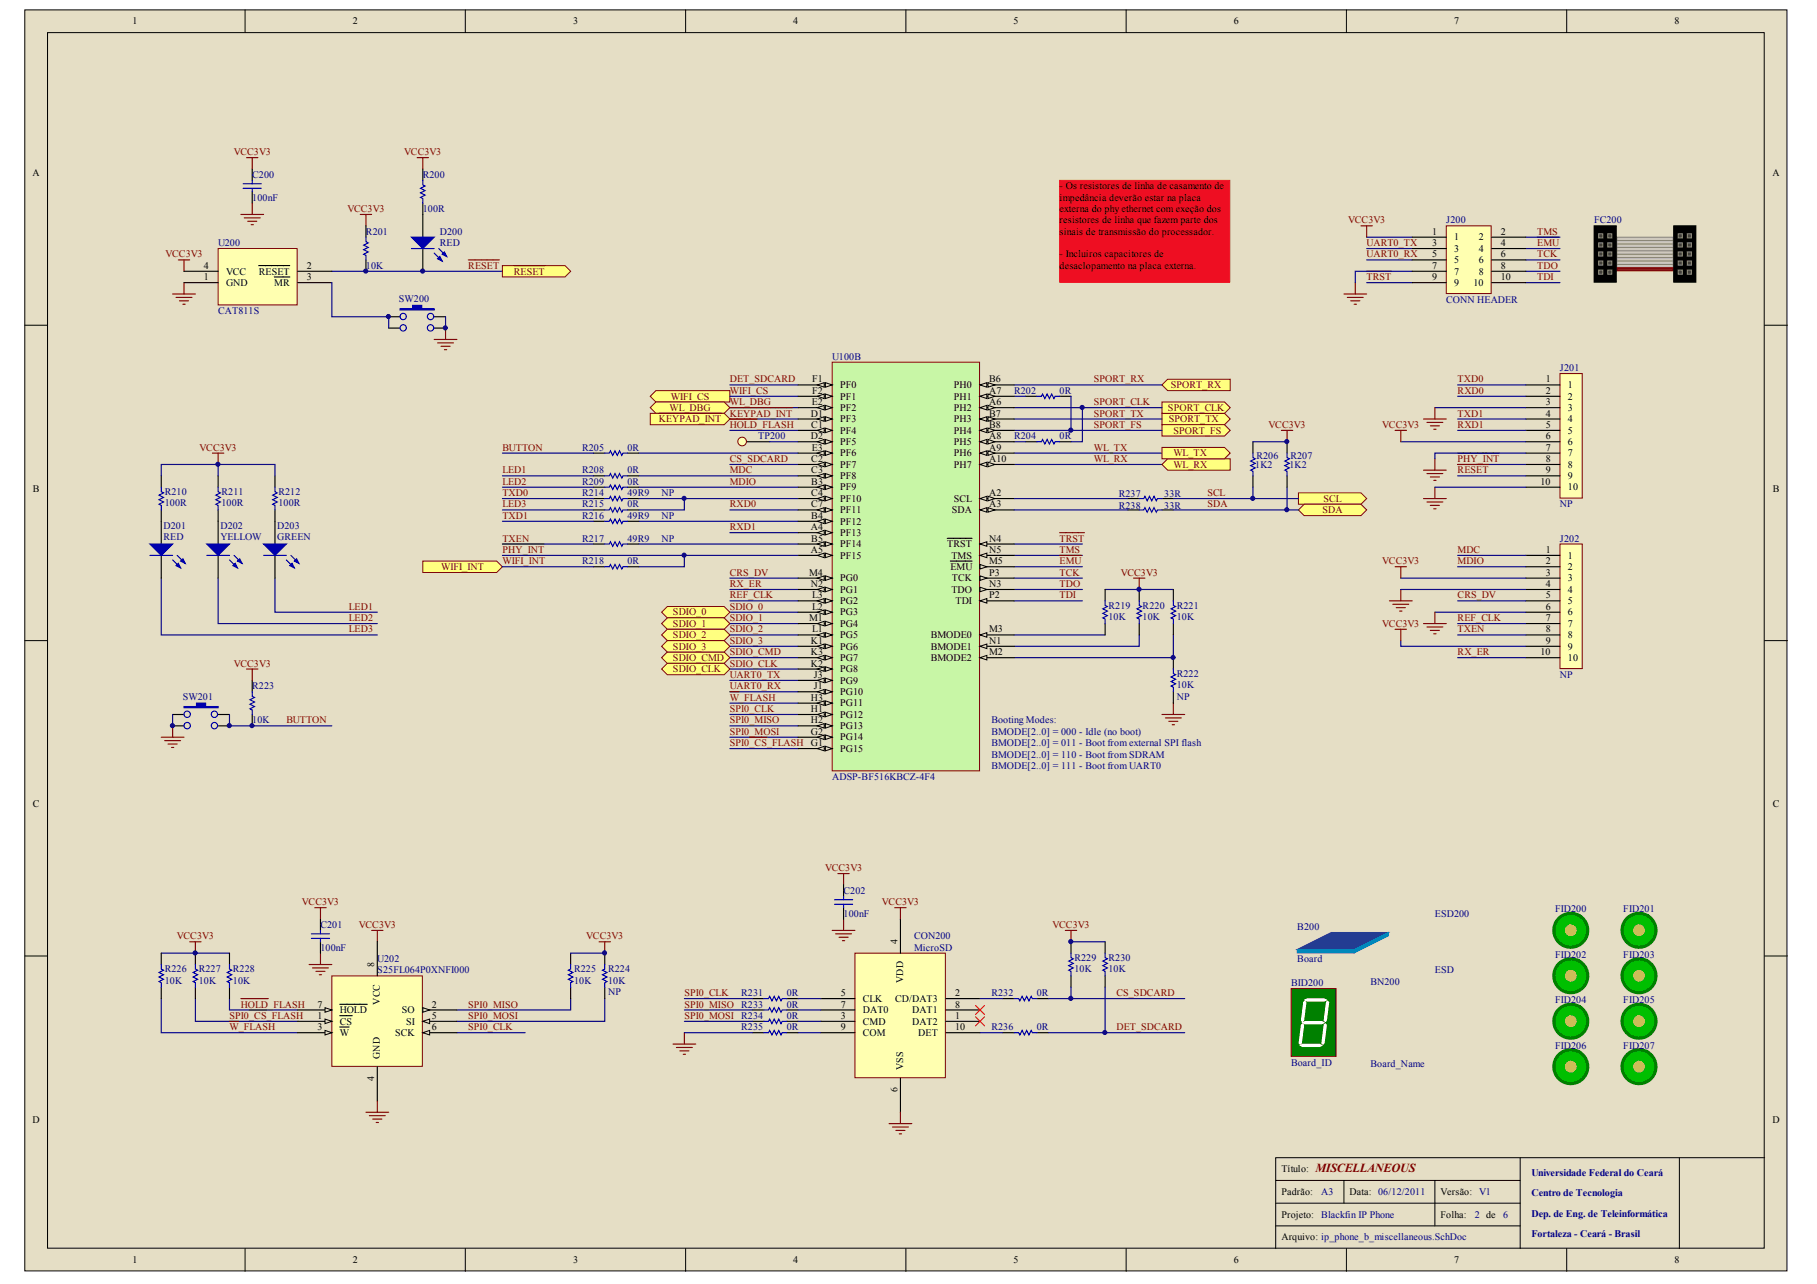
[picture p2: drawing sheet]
<svg xmlns="http://www.w3.org/2000/svg" width="297mm" height="210mm" viewBox="0 0 297 210" stroke-linecap="round" stroke-linejoin="round" font-family="sans-serif">
<defs><g id="words">
<text font-size="2" fill="#800000" x="215.1" y="191.6">MISCELLANEOUS</text>
<g font-size="1.7" fill="#000080">
<text x="250.4" y="192.2">Universidade Federal do Ceará</text>
<text x="250.4" y="195.6">Centro de Tecnologia</text>
<text x="250.4" y="198.9">Dep. de Eng. de Teleinformática</text>
<text x="250.4" y="202.3">Fortaleza - Ceará - Brasil</text>
</g>
<g font-size="1.6">
<text x="21.7" y="4">1</text>
<text x="57.7" y="4">2</text>
<text x="93.7" y="4">3</text>
<text x="129.7" y="4">4</text>
<text x="165.7" y="4">5</text>
<text x="201.7" y="4">6</text>
<text x="237.7" y="4">7</text>
<text x="273.7" y="4">8</text>
<text x="5.3" y="28.8">A</text>
<text x="289.7" y="28.8">A</text>
<text x="173.2" y="30.9">- Os resistores de linha de casamento de</text>
<text x="173.2" y="32.8">i</text>
<text x="173.2" y="34.7">externa do phy ethernet com exeção dos</text>
<text x="173.7" y="32.8">mpedância deverão estar na placa</text>
<text x="173.2" y="36.5">resistores de linha que fazem parte dos</text>
<text x="173.2" y="38.4">sinais de transmissão do processador.</text>
<text x="234.1" y="38.4">1</text>
<text x="234.1" y="40.2">3</text>
<text x="237.7" y="39.3">1</text>
<text x="237.7" y="41.2">3</text>
<text x="241.7" y="39.3">2</text>
<text x="241.7" y="41.2">4</text>
<text x="245.4" y="38.4">2</text>
<text x="245.4" y="40.2">4</text>
<text x="33.3" y="45.8">1</text>
<text x="33.3" y="43.9">4</text>
<text x="37" y="46.7">GND</text>
<text x="37" y="44.9">VCC</text>
<text x="42.3" y="44.9">RESET</text>
<text x="44.8" y="46.7">MR</text>
<text x="50.2" y="43.9">2</text>
<text x="50.2" y="45.8">3</text>
<text x="173.2" y="42.1">- Incluiros capacitores de</text>
<text x="173.2" y="43.9">desaclopamento na placa externa.</text>
<text x="234.1" y="42.1">5</text>
<text x="234.1" y="43.9">7</text>
<text x="234.1" y="45.8">9</text>
<text x="237.7" y="43">5</text>
<text x="237.7" y="44.9">7</text>
<text x="237.7" y="46.7">9</text>
<text x="240.9" y="46.7">10</text>
<text x="241.7" y="43">6</text>
<text x="241.7" y="44.9">8</text>
<text x="245.4" y="42.1">6</text>
<text x="245.4" y="43.9">8</text>
<text x="245.4" y="45.8">10</text>
<text x="132.8" y="62.5">F1</text>
<text x="132.8" y="64.4">F2</text>
<text x="137.3" y="63.5">PF0</text>
<text x="137.3" y="65.3">PF1</text>
<text x="156" y="63.5">PH0</text>
<text x="156" y="65.3">PH1</text>
<text x="161.7" y="62.5">B6</text>
<text x="161.7" y="64.4">A7</text>
<text x="252.7" y="62.5">1</text>
<text x="252.7" y="64.4">2</text>
<text x="256.3" y="63.5">1</text>
<text x="256.3" y="65.3">2</text>
<text x="132.5" y="68.1">D1</text>
<text x="132.5" y="71.8">D2</text>
<text x="132.6" y="70">C1</text>
<text x="132.7" y="66.2">E2</text>
<text x="137.3" y="67.2">PF2</text>
<text x="137.3" y="69">PF3</text>
<text x="137.3" y="70.9">PF4</text>
<text x="156" y="67.2">PH2</text>
<text x="156" y="69">PH3</text>
<text x="156" y="70.9">PH4</text>
<text x="161.7" y="66.2">A6</text>
<text x="161.7" y="68.1">B7</text>
<text x="161.7" y="70">B8</text>
<text x="161.7" y="71.8">A8</text>
<text x="252.7" y="66.2">3</text>
<text x="252.7" y="68.1">4</text>
<text x="252.7" y="70">5</text>
<text x="252.7" y="71.8">6</text>
<text x="256.3" y="67.2">3</text>
<text x="256.3" y="69">4</text>
<text x="256.3" y="70.9">5</text>
<text x="132.6" y="75.5">C2</text>
<text x="132.6" y="77.4">C3</text>
<text x="132.7" y="73.7">E3</text>
<text x="137.3" y="72.7">PF5</text>
<text x="137.3" y="74.6">PF6</text>
<text x="137.3" y="76.5">PF7</text>
<text x="156" y="72.7">PH5</text>
<text x="156" y="74.6">PH6</text>
<text x="156" y="76.5">PH7</text>
<text x="161.7" y="73.7">A9</text>
<text x="161.7" y="75.5">A10</text>
<text x="252.7" y="73.7">7</text>
<text x="252.7" y="75.5">8</text>
<text x="252.7" y="77.4">9</text>
<text x="256.3" y="72.7">6</text>
<text x="256.3" y="74.6">7</text>
<text x="256.3" y="76.5">8</text>
<text x="5.4" y="80.4">B</text>
<text x="132.6" y="79.2">B3</text>
<text x="132.6" y="81.1">C4</text>
<text x="132.6" y="83">C7</text>
<text x="137.3" y="78.3">PF8</text>
<text x="137.3" y="80.2">PF9</text>
<text x="137.3" y="82">PF10</text>
<text x="137.3" y="83.9">PF11</text>
<text x="155.6" y="83.9">SDA</text>
<text x="156" y="82">SCL</text>
<text x="161.7" y="81.1">A2</text>
<text x="161.7" y="83">A3</text>
<text x="251.8" y="79.2">10</text>
<text x="256.3" y="78.3">9</text>
<text x="256.3" y="80.2">10</text>
<text x="289.8" y="80.4">B</text>
<text x="132.5" y="86.7">A4</text>
<text x="132.6" y="84.8">B4</text>
<text x="132.6" y="88.5">B5</text>
<text x="137.3" y="85.7">PF12</text>
<text x="137.3" y="87.6">PF13</text>
<text x="137.3" y="89.5">PF14</text>
<text x="154.9" y="89.5">TRST</text>
<text x="161.7" y="88.5">N4</text>
<text x="132.3" y="94.1">M4</text>
<text x="132.5" y="90.4">A5</text>
<text x="132.5" y="96">N2</text>
<text x="137.3" y="91.3">PF15</text>
<text x="137.3" y="95">PG0</text>
<text x="155.4" y="93.2">EMU</text>
<text x="155.5" y="91.3">TMS</text>
<text x="155.6" y="95">TCK</text>
<text x="161.7" y="92.2">M5</text>
<text x="161.7" y="94.1">P3</text>
<text x="161.7" y="96">N3</text>
<text x="161.7" y="90.4">N5</text>
<text x="252.7" y="90.4">1</text>
<text x="252.7" y="92.2">2</text>
<text x="252.7" y="94.1">3</text>
<text x="252.7" y="96">4</text>
<text x="256.3" y="91.3">1</text>
<text x="256.3" y="93.2">2</text>
<text x="256.3" y="95">3</text>
<text x="132.3" y="101.5">M1</text>
<text x="132.8" y="97.8">L3</text>
<text x="132.8" y="99.7">L2</text>
<text x="137.3" y="96.9">PG1</text>
<text x="137.3" y="98.8">PG2</text>
<text x="137.3" y="100.6">PG3</text>
<text x="155.5" y="96.9">TDO</text>
<text x="156.2" y="98.8">TDI</text>
<text x="161.7" y="97.8">P2</text>
<text x="252.7" y="97.8">5</text>
<text x="252.7" y="99.7">6</text>
<text x="252.7" y="101.5">7</text>
<text x="256.3" y="96.9">4</text>
<text x="256.3" y="98.8">5</text>
<text x="256.3" y="100.6">6</text>
<text x="132.5" y="105.3">K1</text>
<text x="132.5" y="107.1">K3</text>
<text x="132.8" y="103.4">L1</text>
<text x="137.3" y="102.5">PG4</text>
<text x="137.3" y="104.3">PG5</text>
<text x="137.3" y="106.2">PG6</text>
<text x="152.2" y="104.3">BMODE0</text>
<text x="152.2" y="106.2">BMODE1</text>
<text x="161.7" y="103.4">M3</text>
<text x="161.7" y="105.3">N1</text>
<text x="161.7" y="107.1">M2</text>
<text x="251.8" y="107.1">10</text>
<text x="252.7" y="103.4">8</text>
<text x="252.7" y="105.3">9</text>
<text x="256.3" y="102.5">7</text>
<text x="256.3" y="104.3">8</text>
<text x="256.3" y="106.2">9</text>
<text x="132.5" y="109">K2</text>
<text x="133" y="110.8">J3</text>
<text x="133" y="112.7">J1</text>
<text x="137.3" y="108">PG7</text>
<text x="137.3" y="109.9">PG8</text>
<text x="137.3" y="111.8">PG9</text>
<text x="137.3" y="113.6">PG10</text>
<text x="152.2" y="108">BMODE2</text>
<text x="256.3" y="108">10</text>
<text x="132.5" y="114.5">H3</text>
<text x="132.5" y="116.4">H1</text>
<text x="132.5" y="118.3">H2</text>
<text x="137.3" y="115.5">PG11</text>
<text x="137.3" y="117.3">PG12</text>
<text x="137.3" y="119.2">PG13</text>
<text x="132.5" y="120.1">G2</text>
<text x="132.5" y="122">G1</text>
<text x="137.3" y="121">PG14</text>
<text x="137.3" y="122.9">PG15</text>
<text x="5.4" y="132">C</text>
<text x="289.8" y="132">C</text>
<text x="146.7" y="154.3" transform="rotate(-90 146.7 154.3)">4</text>
<text x="61.2" y="158" transform="rotate(-90 61.2 158)">8</text>
<text x="147.6" y="160.7" transform="rotate(-90 147.6 160.7)">VDD</text>
<text x="51.9" y="164.7">7</text>
<text x="51.9" y="166.6">1</text>
<text x="55.5" y="165.6">HOLD</text>
<text x="55.5" y="167.5">CS</text>
<text x="62.1" y="164.2" transform="rotate(-90 62.1 164.2)">VCC</text>
<text x="65.7" y="165.6">SO</text>
<text x="66.4" y="167.5">SI</text>
<text x="70.6" y="164.7">2</text>
<text x="70.6" y="166.6">5</text>
<text x="137.4" y="166.6">3</text>
<text x="137.4" y="162.8">5</text>
<text x="137.4" y="164.7">7</text>
<text x="141.1" y="167.5">CMD</text>
<text x="141.1" y="163.8">CLK</text>
<text x="141.1" y="165.6">DAT0</text>
<text x="146.3" y="163.8">CD/DAT3</text>
<text x="149.1" y="167.5">DAT2</text>
<text x="149.1" y="165.6">DAT1</text>
<text x="156.1" y="166.6">1</text>
<text x="156.1" y="162.8">2</text>
<text x="156.1" y="164.7">8</text>
<text x="51.9" y="168.4">3</text>
<text x="55.5" y="169.3">W</text>
<text x="62.1" y="173.1" transform="rotate(-90 62.1 173.1)">GND</text>
<text x="64.6" y="169.3">SCK</text>
<text x="70.6" y="168.4">6</text>
<text x="137.4" y="168.4">9</text>
<text x="141.1" y="169.3">COM</text>
<text x="150.1" y="169.3">DET</text>
<text x="156.1" y="168.4">10</text>
<text x="61.2" y="176.7" transform="rotate(-90 61.2 176.7)">4</text>
<text x="146.7" y="178.6" transform="rotate(-90 146.7 178.6)">6</text>
<text x="147.6" y="175" transform="rotate(-90 147.6 175)">VSS</text>
<text x="5.3" y="183.5">D</text>
<text x="289.7" y="183.5">D</text>
<text x="209.5" y="191.6">Título:</text>
<text x="209.5" y="195.4">Padrão:</text>
<text x="220.6" y="195.4">Data: 06/12/2011</text>
<text x="235.5" y="195.4">Versão:</text>
<text x="209.5" y="202.8">Arquivo: ip_phone_b_miscellaneous.SchDoc</text>
<text x="209.5" y="199.1">Projeto:</text>
<text x="235.5" y="199.1">Folha:</text>
<text x="21.7" y="206.5">1</text>
<text x="57.7" y="206.5">2</text>
<text x="93.7" y="206.5">3</text>
<text x="129.7" y="206.5">4</text>
<text x="165.7" y="206.5">5</text>
<text x="201.7" y="206.5">6</text>
<text x="237.7" y="206.5">7</text>
<text x="273.7" y="206.5">8</text>
</g>
<g font-size="1.6" fill="#800000">
<text x="38.2" y="25.4">VCC3V3</text>
<text x="66.1" y="25.4">VCC3V3</text>
<text x="56.8" y="34.7">VCC3V3</text>
<text x="220.4" y="36.5">VCC3V3</text>
<text x="223.4" y="40.2">UART0_TX</text>
<text x="251.3" y="40.2">EMU</text>
<text x="251.3" y="38.4">TMS</text>
<text x="27.1" y="42.1">VCC3V3</text>
<text x="76.6" y="43.9">RESET</text>
<text x="84" y="44.9">RESET</text>
<text x="223.4" y="42.1">UART0_RX</text>
<text x="223.4" y="45.8">TRST</text>
<text x="251.3" y="45.8">TDI</text>
<text x="251.3" y="43.9">TDO</text>
<text x="251.3" y="42.1">TCK</text>
<text x="109.6" y="65.3">WIFI_CS</text>
<text x="119.3" y="64.4">WIFI_CS</text>
<text x="119.3" y="62.5">DET_SDCARD</text>
<text x="178.8" y="62.5">SPORT_RX</text>
<text x="191.4" y="63.5">SPORT_RX</text>
<text x="238.3" y="62.5">TXD0</text>
<text x="238.3" y="64.4">RXD0</text>
<text x="107.7" y="69">KEYPAD_INT</text>
<text x="109.4" y="67.2">WL_DBG</text>
<text x="119.3" y="66.2">WL_DBG</text>
<text x="119.3" y="68.1">KEYPAD_INT</text>
<text x="119.3" y="70">HOLD_FLASH</text>
<text x="178.8" y="66.2">SPORT_CLK</text>
<text x="178.8" y="68.1">SPORT_TX</text>
<text x="178.8" y="70">SPORT_FS</text>
<text x="190.9" y="67.2">SPORT_CLK</text>
<text x="191.1" y="69">SPORT_TX</text>
<text x="191.8" y="70.9">SPORT_FS</text>
<text x="207.4" y="70">VCC3V3</text>
<text x="226" y="70">VCC3V3</text>
<text x="238.3" y="68.1">TXD1</text>
<text x="238.3" y="70">RXD1</text>
<text x="32.6" y="73.7">VCC3V3</text>
<text x="82.1" y="73.7">BUTTON</text>
<text x="82.1" y="77.4">LED1</text>
<text x="119.3" y="77.4">MDC</text>
<text x="119.3" y="75.5">CS_SDCARD</text>
<text x="178.8" y="75.5">WL_RX</text>
<text x="178.8" y="73.7">WL_TX</text>
<text x="191.8" y="76.5">WL_RX</text>
<text x="191.8" y="74.6">WL_TX</text>
<text x="238.3" y="75.5">PHY_INT</text>
<text x="238.3" y="77.4">RESET</text>
<text x="82.1" y="81.1">TXD0</text>
<text x="82.1" y="79.2">LED2</text>
<text x="82.1" y="83">LED3</text>
<text x="119.3" y="83">RXD0</text>
<text x="119.3" y="79.2">MDIO</text>
<text x="197.4" y="81.1">SCL</text>
<text x="197.4" y="83">SDA</text>
<text x="216.2" y="83.9">SDA</text>
<text x="216.4" y="82">SCL</text>
<text x="82.1" y="84.8">TXD1</text>
<text x="82.1" y="88.5">TXEN</text>
<text x="119.3" y="86.7">RXD1</text>
<text x="173.2" y="88.5">TRST</text>
<text x="72.1" y="93.2">WIFI_INT</text>
<text x="82.1" y="90.4">PHY_INT</text>
<text x="82.1" y="92.2">WIFI_INT</text>
<text x="119.3" y="96">RX_ER</text>
<text x="119.3" y="94.1">CRS_DV</text>
<text x="173.2" y="96">TDO</text>
<text x="173.2" y="94.1">TCK</text>
<text x="173.2" y="92.2">EMU</text>
<text x="173.2" y="90.4">TMS</text>
<text x="183.2" y="94.1">VCC3V3</text>
<text x="226" y="92.2">VCC3V3</text>
<text x="238.3" y="90.4">MDC</text>
<text x="238.3" y="92.2">MDIO</text>
<text x="57" y="101.5">LED2</text>
<text x="57" y="99.7">LED1</text>
<text x="110" y="100.6">SDIO_0</text>
<text x="119.3" y="97.8">REF_CLK</text>
<text x="119.3" y="99.7">SDIO_0</text>
<text x="119.3" y="101.5">SDIO_1</text>
<text x="173.2" y="97.8">TDI</text>
<text x="238.3" y="101.5">REF_CLK</text>
<text x="238.3" y="97.8">CRS_DV</text>
<text x="57" y="103.4">LED3</text>
<text x="110" y="102.5">SDIO_1</text>
<text x="110" y="104.3">SDIO_2</text>
<text x="110" y="106.2">SDIO_3</text>
<text x="119.3" y="103.4">SDIO_2</text>
<text x="119.3" y="105.3">SDIO_3</text>
<text x="119.3" y="107.1">SDIO_CMD</text>
<text x="226" y="102.5">VCC3V3</text>
<text x="238.3" y="103.4">TXEN</text>
<text x="238.3" y="107.1">RX_ER</text>
<text x="38.2" y="109">VCC3V3</text>
<text x="110" y="108">SDIO_CMD</text>
<text x="110" y="109.9">SDIO_CLK</text>
<text x="119.3" y="110.8">UART0_TX</text>
<text x="119.3" y="112.7">UART0_RX</text>
<text x="119.3" y="109">SDIO_CLK</text>
<text x="46.8" y="118.3">BUTTON</text>
<text x="119.3" y="118.3">SPI0_MISO</text>
<text x="119.3" y="116.4">SPI0_CLK</text>
<text x="119.3" y="114.5">W_FLASH</text>
<text x="119.3" y="122">SPI0_CS_FLASH</text>
<text x="119.3" y="120.1">SPI0_MOSI</text>
<text x="134.9" y="142.4">VCC3V3</text>
<text x="49.4" y="148">VCC3V3</text>
<text x="144.2" y="148">VCC3V3</text>
<text x="28.9" y="153.6">VCC3V3</text>
<text x="58.7" y="151.7">VCC3V3</text>
<text x="95.8" y="153.6">VCC3V3</text>
<text x="172.1" y="151.7">VCC3V3</text>
<text x="37.5" y="166.6">SPI0_CS_FLASH</text>
<text x="39.4" y="164.7">HOLD_FLASH</text>
<text x="76.6" y="166.6">SPI0_MOSI</text>
<text x="76.6" y="164.7">SPI0_MISO</text>
<text x="111.9" y="162.8">SPI0_CLK</text>
<text x="111.9" y="164.7">SPI0_MISO</text>
<text x="111.9" y="166.6">SPI0_MOSI</text>
<text x="182.5" y="162.8">CS_SDCARD</text>
<text x="37.5" y="168.4">W_FLASH</text>
<text x="76.6" y="168.4">SPI0_CLK</text>
<text x="182.5" y="168.4">DET_SDCARD</text>
</g>
<g font-size="1.6" fill="#000080">
<text x="41.2" y="29.1">C200</text>
<text x="69.1" y="29.1">R200</text>
<text x="41.2" y="32.8">100nF</text>
<text x="69.1" y="34.7">100R</text>
<text x="35.7" y="40.2">U200</text>
<text x="59.8" y="38.4">R201</text>
<text x="71.9" y="38.4">D200</text>
<text x="71.9" y="40.2">RED</text>
<text x="236.4" y="36.5">J200</text>
<text x="260.6" y="36.5">FC200</text>
<text x="59.8" y="43.9">10K</text>
<text x="35.7" y="51.4">CAT811S</text>
<text x="65.2" y="49.3">SW200</text>
<text x="236.4" y="49.5">CONN HEADER</text>
<text x="136" y="58.8">U100B</text>
<text x="165.8" y="64.4">R202</text>
<text x="173.2" y="64.4">0R</text>
<text x="255" y="60.7">J201</text>
<text x="124" y="71.8">TP200</text>
<text x="165.8" y="71.8">R204</text>
<text x="173.2" y="71.8">0R</text>
<text x="95.1" y="77.4">R208</text>
<text x="95.1" y="73.7">R205</text>
<text x="102.6" y="77.4">0R</text>
<text x="102.6" y="73.7">0R</text>
<text x="205.2" y="76.5">1K2</text>
<text x="205.4" y="75">R206</text>
<text x="210.8" y="76.5">1K2</text>
<text x="211" y="75">R207</text>
<text x="26.9" y="80.9">R210</text>
<text x="26.9" y="82.8">100R</text>
<text x="36.2" y="80.9">R211</text>
<text x="36.2" y="82.8">100R</text>
<text x="45.5" y="80.9">R212</text>
<text x="45.5" y="82.8">100R</text>
<text x="95.1" y="81.1">R214</text>
<text x="95.1" y="79.2">R209</text>
<text x="95.1" y="83">R215</text>
<text x="102.6" y="81.1">49R9</text>
<text x="102.6" y="79.2">0R</text>
<text x="102.6" y="83">0R</text>
<text x="108.2" y="81.1">NP</text>
<text x="182.9" y="81.3">R237</text>
<text x="182.9" y="83.1">R238</text>
<text x="190.3" y="81.3">33R</text>
<text x="190.3" y="83.1">33R</text>
<text x="255" y="83">NP</text>
<text x="26.7" y="86.5">D201</text>
<text x="26.7" y="88.3">RED</text>
<text x="36" y="86.5">D202</text>
<text x="36" y="88.3">YELLOW</text>
<text x="45.3" y="86.5">D203</text>
<text x="45.3" y="88.3">GREEN</text>
<text x="95.1" y="88.5">R217</text>
<text x="95.1" y="84.8">R216</text>
<text x="102.6" y="88.5">49R9</text>
<text x="102.6" y="84.8">49R9</text>
<text x="108.2" y="88.5">NP</text>
<text x="108.2" y="84.8">NP</text>
<text x="255" y="88.5">J202</text>
<text x="95.1" y="92.2">R218</text>
<text x="102.6" y="92.2">0R</text>
<text x="181.2" y="99.5">R219</text>
<text x="181.2" y="101.4">10K</text>
<text x="186.8" y="99.5">R220</text>
<text x="186.8" y="101.4">10K</text>
<text x="192.4" y="99.5">R221</text>
<text x="192.4" y="101.4">10K</text>
<text x="41.2" y="112.7">R223</text>
<text x="192.4" y="110.6">R222</text>
<text x="192.4" y="112.5">10K</text>
<text x="255" y="110.8">NP</text>
<text x="29.9" y="114.4">SW201</text>
<text x="41.2" y="118.3">10K</text>
<text x="162.1" y="118.3">Booting Modes:</text>
<text x="192.4" y="114.4">NP</text>
<text x="162.1" y="120.1">BMODE[2..0] = 000 - Idle (no boot)</text>
<text x="162.1" y="122">BMODE[2..0] = 011 - Boot from external SPI flash</text>
<text x="162.1" y="123.8">BMODE[2..0] = 110 - Boot from SDRAM</text>
<text x="162.1" y="125.7">BMODE[2..0] = 111 - Boot from UART0</text>
<text x="136" y="127.5">ADSP-BF516KBCZ-4F4</text>
<text x="137.9" y="146.1">C202</text>
<text x="137.9" y="149.8">100nF</text>
<text x="234.6" y="149.8">ESD200</text>
<text x="254.2" y="149.1">FID200</text>
<text x="265.4" y="149.1">FID201</text>
<text x="52.4" y="151.7">C201</text>
<text x="52.4" y="155.4">100nF</text>
<text x="149.4" y="153.6">CON200</text>
<text x="149.4" y="155.4">MicroSD</text>
<text x="212.1" y="152">B200</text>
<text x="26.9" y="158.9">R226</text>
<text x="26.9" y="160.8">10K</text>
<text x="32.5" y="158.9">R227</text>
<text x="32.5" y="160.8">10K</text>
<text x="38.1" y="158.9">R228</text>
<text x="38.1" y="160.8">10K</text>
<text x="61.7" y="157.3">U202</text>
<text x="61.7" y="159.1">S25FL064P0XNFI000</text>
<text x="93.8" y="158.9">R225</text>
<text x="93.8" y="160.8">10K</text>
<text x="99.4" y="158.9">R224</text>
<text x="99.4" y="160.8">10K</text>
<text x="175.6" y="157.1">R229</text>
<text x="175.6" y="158.9">10K</text>
<text x="181.2" y="157.1">R230</text>
<text x="181.2" y="158.9">10K</text>
<text x="211.1" y="161.2">BID200</text>
<text x="212.1" y="157.2">Board</text>
<text x="224.1" y="161">BN200</text>
<text x="234.6" y="159.1">ESD</text>
<text x="254.2" y="156.5">FID202</text>
<text x="265.4" y="156.5">FID203</text>
<text x="99.4" y="162.7">NP</text>
<text x="121.2" y="162.8">R231</text>
<text x="121.2" y="164.7">R233</text>
<text x="121.2" y="166.6">R234</text>
<text x="128.6" y="162.8">0R</text>
<text x="128.6" y="164.7">0R</text>
<text x="128.6" y="166.6">0R</text>
<text x="162.1" y="162.8">R232</text>
<text x="169.5" y="162.8">0R</text>
<text x="254.2" y="164">FID204</text>
<text x="265.4" y="164">FID205</text>
<text x="121.2" y="168.4">R235</text>
<text x="128.6" y="168.4">0R</text>
<text x="162.1" y="168.4">R236</text>
<text x="169.5" y="168.4">0R</text>
<text x="254.2" y="171.4">FID206</text>
<text x="265.4" y="171.4">FID207</text>
<text x="211.1" y="174.2">Board_ID</text>
<text x="224.1" y="174.4">Board_Name</text>
<text x="216" y="195.4">A3</text>
<text x="241.8" y="195.4">V1</text>
<text x="216" y="199.1">Blackfin IP Phone</text>
<text x="241.1" y="199.1">2 de</text>
<text x="245.7" y="199.1">6</text>
</g>
</g></defs>
<g fill="#e5dec5" stroke="#000" stroke-width=".16">
<path d="M4.1 1.6h288v206.2h-288z"/>
<path d="M7.8 5.3h280.6v198.7h-280.6z"/>
</g>
<g fill="none" stroke="#000" stroke-width=".16">
<path d="M40.1 1.6v3.7M76.1 1.6v3.7M112.1 1.6v3.7M148.1 1.6v3.7M184.1 1.6v3.7M220.1 1.6v3.7M256.1 1.6v3.7M4.1 53.2h3.7M288.5 53.2h3.7M4.1 104.7h3.7M288.5 104.7h3.7M4.1 156.3h3.7"/>
<path d="M288.5 156.3h3.7M208.5 193h40M208.5 196.7h40M219.7 193v3.7M234.6 193v7.4M248.5 189.3v14.8M274.5 189.3v14.8M288.5 189.3h-80v14.8M40.1 204.1v3.7M76.1 204.1v3.7M112.1 204.1v3.7M148.1 204.1v3.7"/>
<path d="M184.1 204.1v3.7M208.5 200.4h40M220.1 204.1v3.7M256.1 204.1v3.7"/>
</g>
<g fill="none" stroke="#800000" stroke-width=".19">
<path d="M251.3 38.8h3.6M219.7 48.1h3.7M220.3 48.6h2.6M220.8 49.2h1.5M221.4 49.7h.3M221.6 46.2v1.9M223.4 44.3h4.1M173.2 90.8h3.6M173.2 87.1h4.1M185.3 94.5h1.9M186.2 94.5v1.9M190 116.8h3.7"/>
<path d="M190.5 117.4h2.6M191.1 117.9h1.5M191.6 118.5h.4M191.8 114.9v1.9M122.5 120.5h2.9M31 154h1.9M31.9 154v1.8M50.5 157.7h3.7M51.1 158.2h2.6M51.5 148.4h1.8M51.6 158.8h1.5M52.2 159.3h.4"/>
<path d="M52.4 148.4v1.8M52.4 155.8v1.9M60.8 152.1h1.8M61.7 152.1v1.9M40.7 165.1h2.9M61.7 180v1.8M59.8 181.8h3.7M60.4 182.4h2.6M60.9 182.9h1.5M61.5 183.5h.4"/>
</g>
<g fill="none" stroke="#000080" stroke-width=".19">
<path d="M223.4 38.8h7.5M249.4 38.8h5.6M223.4 40.6h7.5M223.4 42.5h7.5M223.4 46.2h7.5M249.4 40.6h5.6M249.4 42.5h5.6M249.4 46.2h5.6M249.4 44.3h5.6M165.8 96.4h11.1M165.8 98.2h11.1M165.8 94.5h11.1"/>
<path d="M165.8 92.7h11.1M165.8 90.8h11.1M165.8 88.9h11.1M180.7 96.4h11.1M119.3 118.7h11.2M119.3 116.8h11.2M119.3 111.2h11.2M119.3 113.1h11.2M165.8 103.8h14.9M186.2 103.8v1.9h-20.4M191.8 103.8v3.7h-26M119.3 122.4h11.2"/>
<path d="M119.3 120.5h11.2M26.4 155.8h11.1M26.4 163.2v5.6h22.3M31.9 163.2v3.8h16.8M37.5 163.2v1.9h11.2M74.7 168.8h11.2M93.3 163.2v1.9h-18.6M98.9 163.2v3.8h-24.2"/>
</g>
<path d="M255 61.1h3.7v20.3h-3.7z" fill="#ffffb0" stroke="#800000" stroke-width=".16"/>
<path d="M249.4 62.9h5.6M249.4 64.8h5.6M249.4 66.6h5.6M249.4 68.5h5.6M249.4 70.4h5.6M249.4 72.2h5.6M249.4 74.1h5.6M249.4 75.9h5.6M249.4 77.8h5.6M249.4 79.6h5.6" fill="none" stroke="#000" stroke-width=".19"/>
<path d="M255 88.9h3.7v20.4h-3.7z" fill="#ffffb0" stroke="#800000" stroke-width=".16"/>
<g fill="none" stroke="#000" stroke-width=".19">
<path d="M97 88.9h1.9M97 85.2h1.9M97 81.5h1.9M102.6 88.9h1.8M102.6 85.2h1.8M102.6 81.5h1.8M249.4 90.8h5.6M249.4 92.7h5.6M249.4 94.5h5.6M249.4 96.4h5.6M249.4 98.2h5.6M249.4 100.1h5.6"/>
<path d="M249.4 101.9h5.6M249.4 103.8h5.6M249.4 105.7h5.6M249.4 107.5h5.6"/>
</g>
<g fill="none" stroke="#000080" stroke-width=".19">
<path d="M54.2 44.3h27.9M230.9 44.3h-9.3v1.9M238.3 62.9h11.1M238.3 64.8h11.1M238.3 68.5h11.1M238.3 70.4h11.1M238.3 75.9h11.1M238.3 77.8h11.1M119.3 87.1h11.2M119.3 94.5h11.2M119.3 96.4h11.2M119.3 98.2h11.2"/>
<path d="M238.3 98.2h11.1M238.3 90.8h11.1M238.3 92.7h11.1M119.3 114.9h11.2M229 104.7v1h20.4M238.3 101.9h11.1M238.3 103.8h11.1M238.3 107.5h11.1"/>
</g>
<path d="M58.9 35.1h1.9M59.8 35.1v1.8M222.5 36.9h1.8M223.4 36.9v1.9M29.2 42.5h1.8M30.1 42.5v1.8M238.3 74.1h6.8M238.3 75.9h5.1M82.1 88.9h6.9" fill="none" stroke="#800000" stroke-width=".19"/>
<path d="M98.9 88.9h.7l.2-.3 .4 .7 .3-.7 .4 .7 .4-.7 .4 .7 .1-.4h.8M98.9 85.2h.7l.2-.4 .4 .8 .3-.8 .4 .8 .4-.8 .4 .8 .1-.4h.8M98.9 81.5h.7l.2-.4 .4 .8 .3-.8 .4 .8 .4-.8 .4 .8 .1-.4h.8" fill="none" stroke="#00f" stroke-width=".19"/>
<path d="M173.2 29.5h27.8v16.6h-27.8z" fill="#ee0e22" stroke="#ee0e22" stroke-width=".16"/>
<path d="M82.1 43.4h10.3l.9 .9-.9 1h-10.3z" fill-rule="evenodd" fill="#ffff80" stroke="#800000" stroke-width=".16"/>
<g fill="none" stroke="#800000" stroke-width=".19">
<path d="M39.4 35.1h3.7M39.9 35.6h2.6M40.3 25.8h1.9M40.5 36.2h1.5M41 36.7h.4M41.2 25.8v1.8M41.2 33.2v1.9M28.2 48.1h3.7M28.8 48.6h2.6M29.3 49.2h1.5M29.9 49.7h.4M30.1 46.2v1.9"/>
<path d="M71 55.5h3.7M71.5 56.1h2.6M72.1 56.6h1.5M72.7 57.2h.3M72.8 53.6v1.9M84 43.4h5.1M232.7 68.5h3.7M232.7 76.9h3.7M233.3 69.1h2.6M233.3 77.4h2.6M233.8 69.6h1.5M233.8 78h1.5"/>
<path d="M234.4 70.2h.4M234.4 78.5h.4M234.6 66.6v1.9M234.6 75v1.9M227.1 98.2h3.8M227.7 98.8h2.6M228.3 99.3h1.4M228.8 99.9h.4M229 96.4v1.8M232.7 101.9h3.7M233.3 102.5h2.6M233.8 103.1h1.5"/>
<path d="M234.4 103.6h.4M234.6 100.1v1.8"/>
</g>
<g fill="none" stroke="#000" stroke-width=".19">
<path d="M41.2 27.6v1.9M41.2 31.3v1.9M59.8 36.9v1.9M59.8 42.5v1.8M63.5 51.8h1.9M63.5 53.6h1.9M71 51.8h1.8M71 53.6h1.8M180.7 96.4v1.8M186.2 96.4v1.8M191.8 96.4v1.8M180.7 101.9v1.9"/>
<path d="M186.2 101.9v1.9M191.8 101.9v1.9M191.8 107.5v1.9M191.8 113.1v1.8M26.4 155.8v1.9M31.9 155.8v1.9M37.5 155.8v1.9M52.4 150.2v1.9M52.4 154v1.8M93.3 155.8v1.9M98.9 155.8v1.9M26.4 161.4v1.8"/>
<path d="M31.9 161.4v1.8M37.5 161.4v1.8M93.3 161.4v1.8M98.9 161.4v1.8"/>
</g>
<path d="M65.4 50.5h2v-.6h1.5v.6h2.1v.2h-5.6z" fill-rule="evenodd" fill="#00f" stroke="#00f" stroke-width=".19"/>
<g fill="none" stroke="#00f" stroke-width=".19">
<path d="M39.7 30h3M39.7 30.8h3M41.2 29.5v.5M41.2 30.8v.5M59.8 38.8v.7l.4 .2-.7 .4 .7 .3-.7 .4 .7 .4-.7 .4 .3 .1v.8M180.7 98.2v.8l.3 .2-.7 .3 .7 .4-.7 .4 .7 .3-.7 .4 .4 .2v.7M186.2 98.2v.8l.4 .2-.7 .3 .7 .4-.7 .4 .7 .3-.7 .4 .3 .2v.7M191.8 98.2v.8l.4 .2-.8 .3 .8 .4-.8 .4 .8 .3-.8 .4 .4 .2v.7M191.8 109.4v.7l.4 .2-.8 .4 .8 .3-.8 .4 .8 .4-.8 .4 .4 .1v.8M26.4 157.7v.7l.3 .2-.7 .4 .7 .3-.7 .4 .7 .4-.7 .4 .4 .1v.8M31.9 157.7v.7l.4 .2-.7 .4 .7 .3-.7 .4 .7 .4-.7 .4 .3 .1v.8M37.5 157.7v.7l.4 .2-.8 .4 .8 .3-.8 .4 .8 .4-.8 .4 .4 .1v.8"/>
<path d="M50.9 152.7h3M50.9 153.4h3M52.4 152.1v.6M52.4 153.4v.6M93.3 157.7v.7l-.4 .2 .8 .4-.8 .3 .8 .4-.8 .4 .8 .4-.4 .1v.8M98.9 157.7v.7l-.4 .2 .7 .4-.7 .3 .7 .4-.7 .4 .7 .4-.3 .1v.8"/>
<circle cx="65.9" cy="51.7" r=".52"/>
<circle cx="65.9" cy="53.6" r=".52"/>
<circle cx="70.4" cy="51.7" r=".52"/>
<circle cx="70.4" cy="53.6" r=".52"/>
</g>
<path d="M72.8 51.8v1.8M234.6 66.6h14.8M119.3 100.1h11.2M119.3 101.9h11.2M119.3 103.8h11.2M119.3 105.7h11.2M119.3 107.5h11.2M119.3 109.4h11.2M234.6 100.1h14.8" fill="none" stroke="#000080" stroke-width=".19"/>
<g fill="#ffff80" stroke="#800000" stroke-width=".16">
<path d="M108.2 100.1l.9-.9h9.3l.9 .9-.9 .9h-9.3z" fill-rule="evenodd"/>
<path d="M108.2 101.9l.9-.9h9.3l.9 .9-.9 1h-9.3z" fill-rule="evenodd"/>
<path d="M108.2 103.8l.9-.9h9.3l.9 .9-.9 .9h-9.3z" fill-rule="evenodd"/>
<path d="M108.2 107.5l.9-.9h9.3l.9 .9-.9 .9h-9.3z" fill-rule="evenodd"/>
<path d="M108.2 105.7l.9-1h9.3l.9 1-.9 .9h-9.3z" fill-rule="evenodd"/>
<path d="M108.2 109.4l.9-1h9.3l.9 1-.9 .9h-9.3z" fill-rule="evenodd"/>
</g>
<path d="M165.8 75.9h24.2M165.8 74.1h24.2" fill="none" stroke="#000080" stroke-width=".19"/>
<g fill="#ffff80" stroke="#800000" stroke-width=".16">
<path d="M69.1 91.7h12.1l.9 1-.9 .9h-12.1z" fill-rule="evenodd"/>
<path d="M106.3 64.8l.9-.9h12.1v1.8h-12.1z" fill-rule="evenodd"/>
</g>
<path d="M119.3 62.9h11.2M119.3 64.8h11.2M119.3 66.6h11.2M234.6 79.6h14.8M119.3 83.4h11.2" fill="none" stroke="#000080" stroke-width=".19"/>
<path d="M234.6 79.6v1.9M232.7 81.5h3.7M233.3 82.1h2.6M233.8 82.6h1.5M234.4 83.2h.4" fill="none" stroke="#800000" stroke-width=".19"/>
<g fill="#ffff80" stroke="#800000" stroke-width=".16">
<path d="M106.3 66.6l.9-.9h11.2l.9 .9-.9 1h-11.2z" fill-rule="evenodd"/>
<path d="M190 75.9l.9-.9h10.2v1.9h-10.2z" fill-rule="evenodd"/>
<path d="M190 73.1h10.2l.9 1-.9 .9h-10.2z" fill-rule="evenodd"/>
</g>
<path d="M139.8 155.8h14.7v20.4h-14.7z" fill="#ffffb0" stroke="#800000" stroke-width=".16"/>
<g fill="none" stroke="#000" stroke-width=".19">
<path d="M137.9 144.7v1.8M137.9 148.4v1.8M147.2 150.2v5.6M175.1 154v1.8M175.1 159.5v1.9M180.7 154v1.8M180.7 159.5v1.9M123 167h1.9M123 163.2h1.9M123 165.1h1.9M123 168.8h1.9M128.6 167h1.9"/>
<path d="M128.6 163.2h1.9M128.6 165.1h1.9M128.6 168.8h1.9M134.2 167h5.6M134.2 163.2h5.6M134.2 165.1h5.6M134.2 168.8h5.6M147.2 176.3v5.5M154.6 167h5.6M154.6 163.2h5.6M154.6 165.1h5.6M154.6 168.8h5.6"/>
<path d="M163.9 163.2h1.9M163.9 168.8h1.9M169.5 163.2h1.9M169.5 168.8h1.9"/>
</g>
<g fill="none" stroke="#800000" stroke-width=".19">
<path d="M136 152.1h3.8M136.6 152.7h2.6M137 142.8h1.8M137.2 153.2h1.4M137.7 153.8h.4M137.9 142.8v1.9M137.9 150.2v1.9M146.3 148.4h1.8M147.2 148.4v1.8M174.2 152.1h1.8M175.1 152.1v1.9M110 170.7h3.7"/>
<path d="M110.6 171.2h2.6M111.1 171.8h1.5M111.7 172.4h.4M111.9 168.8v1.9M145.3 183.7h3.8M145.9 184.2h2.6M146.5 184.8h1.4M147 185.4h.4M147.2 181.8v1.9"/>
</g>
<path d="M136.4 147.1h3M136.4 147.8h3M137.9 146.5v.6M137.9 147.8v.6M175.1 155.8v.8l.4 .1-.8 .4 .8 .4-.8 .4 .8 .3-.8 .4 .4 .2v.7M180.7 155.8v.8l.3 .1-.7 .4 .7 .4-.7 .4 .7 .3-.7 .4 .4 .2v.7M124.9 163.2h.7l.2-.3 .4 .7 .4-.7 .3 .7 .4-.7 .4 .7 .2-.4h.7M124.9 165.1h.7l.2-.4 .4 .8 .4-.8 .3 .8 .4-.8 .4 .8 .2-.4h.7M124.9 167h.7l.2-.4 .4 .7 .4-.7 .3 .7 .4-.7 .4 .7 .2-.3h.7M124.9 168.8h.7l.2-.3 .4 .7 .4-.7 .3 .7 .4-.7 .4 .7 .2-.4h.7M165.8 163.2h.7l.2 .4 .4-.7 .4 .7 .3-.7 .4 .7 .4-.7 .2 .3h.7M165.8 168.8h.7l.2 .4 .4-.7 .4 .7 .3-.7 .4 .7 .4-.7 .2 .3h.7" fill="none" stroke="#00f" stroke-width=".19"/>
<path d="M119.3 75.9h11.2M111.9 163.2h11.1M111.9 168.8h11.1M111.9 165.1h11.1M111.9 167h11.1M130.5 163.2h3.7M130.5 168.8h3.7M130.5 165.1h3.7M130.5 167h3.7M160.2 163.2h3.7M160.2 168.8h3.7M180.7 161.4v7.4h-9.3" fill="none" stroke="#000080" stroke-width=".19"/>
<path d="M35.7 40.6h12.9v9.2h-12.9z" fill="#ffffb0" stroke="#800000" stroke-width=".16"/>
<path d="M69.1 27.6v1.9M69.1 33.2v1.9M30.1 46.2h5.6M30.1 44.3h5.6M42.3 43.4h5.1M44.8 45.3h2.6M48.7 46.2h5.5M48.7 44.3h5.5" fill="none" stroke="#000" stroke-width=".19"/>
<path d="M54.2 46.2v5.6h9.3v1.8" fill="none" stroke="#000080" stroke-width=".19"/>
<path d="M69.1 29.5v.7l.4 .2-.8 .4 .8 .4-.8 .3 .8 .4-.8 .4 .4 .2v.7" fill="none" stroke="#00f" stroke-width=".19"/>
<path d="M68.2 25.8h1.8M69.1 25.8v1.8" fill="none" stroke="#800000" stroke-width=".19"/>
<path d="M159.5 164.4l1.5 1.4M159.5 166.2l1.5 1.5M161 164.4l-1.5 1.4M161 166.2l-1.5 1.5" fill="none" stroke="#f00" stroke-width=".16"/>
<g fill="#ffff80" stroke="#800000" stroke-width=".16">
<path d="M212.3 80.6h10.2l.9 .9-.9 .9h-10.2z" fill-rule="evenodd"/>
<path d="M212.3 83.4l.9-1h9.3l.9 1-.9 .9h-9.3z" fill-rule="evenodd"/>
<path d="M190 62.9l.9-.9h10.2v1.9h-10.2z" fill-rule="evenodd"/>
</g>
<path d="M165.8 62.9h24.2" fill="none" stroke="#000080" stroke-width=".19"/>
<path d="M190 67.6h10.2l.9 .9-.9 .9h-10.2z" fill-rule="evenodd" fill="#ffff80" stroke="#800000" stroke-width=".16"/>
<path d="M165.8 68.5h24.2" fill="none" stroke="#000080" stroke-width=".19"/>
<path d="M190 65.7h10.2l.9 .9-.9 1h-10.2z" fill-rule="evenodd" fill="#ffff80" stroke="#800000" stroke-width=".16"/>
<path d="M165.8 66.6h24.2" fill="none" stroke="#000080" stroke-width=".19"/>
<path d="M190 69.4h10.2l.9 1-.9 .9h-10.2z" fill-rule="evenodd" fill="#ffff80" stroke="#800000" stroke-width=".16"/>
<path d="M165.8 70.4h24.2M165.8 72.2h1.8M165.8 64.8h1.8M175.1 64.8v5.6M176.9 66.6v5.6h-1.8" fill="none" stroke="#000080" stroke-width=".19"/>
<path d="M167.6 64.8h1.9M167.6 72.2h1.9M173.2 64.8h1.9M173.2 72.2h1.9" fill="none" stroke="#000" stroke-width=".19"/>
<path d="M169.5 64.8h.8l.1-.4 .4 .8 .4-.8 .4 .8 .3-.8 .4 .8 .2-.4h.7M169.5 72.2h.8l.1-.4 .4 .8 .4-.8 .4 .8 .3-.8 .4 .8 .2-.4h.7" fill="none" stroke="#00f" stroke-width=".19"/>
<path d="M106.3 67.6h12.1l.9 .9-.9 .9h-12.1z" fill-rule="evenodd" fill="#ffff80" stroke="#800000" stroke-width=".16"/>
<g fill="none" stroke="#800000" stroke-width=".19">
<path d="M76.6 42.5h5M107.7 67.6h10.2M119.3 66.6h10.2M119.3 68.5h4.5M28.2 118.7v1.8M40.3 109.4h1.9M41.2 109.4v1.8M119.3 113.1h1.5M26.4 120.5h3.7M26.9 121.1h2.6M27.5 121.6h1.5M28 122.2h.4"/>
<path d="M37.5 167h1.5M39.4 163.2h4.5"/>
</g>
<path d="M104.4 74.1h26.1M119.3 68.5h11.2M119.3 70.4h11.2M82.1 90.8h29.8v1.9h-7.5M82.1 92.7h14.9M28.2 116.8v1.9M37.5 116.8v1.9h16.7" fill="none" stroke="#000080" stroke-width=".19"/>
<path d="M97 77.8h1.9M102.6 77.8h1.8M97 92.7h1.9M102.6 92.7h1.8M28.2 116.8h1.9M28.2 118.7h1.9M35.7 116.8h1.8M35.7 118.7h1.8M41.2 111.2v1.9M41.2 116.8v1.9" fill="none" stroke="#000" stroke-width=".19"/>
<g fill="none" stroke="#00f" stroke-width=".19">
<path d="M98.9 77.8h.7l.2-.4 .4 .8 .3-.8 .4 .8 .4-.8 .4 .8 .1-.4h.8M98.9 92.7h.7l.2-.4 .4 .7 .3-.7 .4 .7 .4-.7 .4 .7 .1-.3h.8M41.2 113.1v.7l.4 .2-.7 .4 .7 .4-.7 .3 .7 .4-.7 .4 .3 .2v.7"/>
<circle cx="30.6" cy="116.8" r=".52"/>
<circle cx="30.6" cy="118.6" r=".52"/>
<circle cx="35" cy="116.8" r=".52"/>
<circle cx="35" cy="118.6" r=".52"/>
</g>
<path d="M30.1 115.5h2v-.6h1.5v.6h2.1v.2h-5.6z" fill-rule="evenodd" fill="#00f" stroke="#00f" stroke-width=".19"/>
<path d="M212.1 155.2l5.6-2.8h9.3l-5.6 2.8z" fill-rule="evenodd" fill="#004085" stroke="#004085" stroke-width=".16"/>
<path d="M221.4 155.2l5.6-2.8v.6l-5.6 2.8z" fill-rule="evenodd" fill="#009cca" stroke="#009cca" stroke-width=".16"/>
<path d="M212.1 155.2h9.3v.6h-9.3z" fill-rule="evenodd" fill="#0075ad" stroke="#0075ad" stroke-width=".16"/>
<path d="M211.1 161.6h7.3v11.1h-7.3z" fill="#008000" stroke="#800000" stroke-width=".16"/>
<g fill="#fff" stroke="#fff" stroke-width=".16">
<path d="M212.6 170.9l.3-.2h2.8l.4 .2-.4 .2h-2.8z" fill-rule="evenodd"/>
<path d="M212.9 167.2l.4-.2h2.8l.4 .2-.4 .2h-2.8z" fill-rule="evenodd"/>
<path d="M213.3 163.5l.4-.2h2.8l.3 .2-.3 .2h-2.8z" fill-rule="evenodd"/>
<path d="M216.8 163.8l.2-.1 .2 .1-.4 3-.1 .2-.2-.2z" fill-rule="evenodd"/>
<path d="M213.1 163.8l.2-.1 .2 .1-.4 3-.2 .2-.2-.2z" fill-rule="evenodd"/>
<path d="M212.7 167.6l.2-.2 .2 .2-.4 2.9-.1 .2-.2-.2z" fill-rule="evenodd"/>
<path d="M216.5 167.6l.2-.2 .1 .2-.3 2.9-.2 .2-.2-.2z" fill-rule="evenodd"/>
</g>
<path d="M258.1 157.3a2.57 2.57 0 0 0-3.9 2 2.57 2.57 0 0 0 3.5 2.6 2.57 2.57 0 0 0 .9-4.2l-.5-.4M258.1 149.9a2.57 2.57 0 0 0-3.9 2 2.57 2.57 0 0 0 3.5 2.6 2.57 2.57 0 0 0 .9-4.2l-.5-.4M269.2 157.3a2.57 2.57 0 0 0-3.8 2 2.57 2.57 0 0 0 3.4 2.6 2.57 2.57 0 0 0 .9-4.2l-.4-.4M269.2 149.9a2.57 2.57 0 0 0-3.8 2 2.57 2.57 0 0 0 3.4 2.6 2.57 2.57 0 0 0 .9-4.2l-.4-.4M258.1 172.2a2.57 2.57 0 0 0-3.9 1.9 2.57 2.57 0 0 0 3.5 2.7 2.57 2.57 0 0 0 .9-4.2l-.5-.4M258.1 164.7a2.57 2.57 0 0 0-3.9 2 2.57 2.57 0 0 0 3.5 2.7 2.57 2.57 0 0 0 .9-4.3l-.5-.3M269.2 172.2a2.57 2.57 0 0 0-3.8 1.9 2.57 2.57 0 0 0 3.4 2.7 2.57 2.57 0 0 0 .9-4.2l-.4-.4M269.2 164.7a2.57 2.57 0 0 0-3.8 2 2.57 2.57 0 0 0 3.4 2.7 2.57 2.57 0 0 0 .9-4.3l-.4-.3" fill="none" stroke="#008000" stroke-width=".93"/>
<g fill="#00bf00" stroke="#00bf00" stroke-width=".19">
<path d="M255.1 172.7a2.41 2.41 0 0 0 .4 3.7l1.3-2-1.2 2.1a2.42 2.42 0 0 0 3.2-.7 2.42 2.42 0 0 0-.5-3.3 2.42 2.42 0 0 0-3.2 .2zM256.8 174.4l-1.2 2.1z" fill-rule="evenodd"/>
<path d="M255.1 165.3a2.41 2.41 0 0 0 .4 3.7l1.3-2.1-1.2 2.1a2.42 2.42 0 0 0 3.2-.7 2.42 2.42 0 0 0-.5-3.2 2.42 2.42 0 0 0-3.2 .2zM256.8 166.9l-1.2 2.1z" fill-rule="evenodd"/>
<path d="M255.1 157.8a2.41 2.41 0 0 0 .4 3.8l1.3-2.1-1.2 2.1a2.42 2.42 0 0 0 3.2-.7 2.42 2.42 0 0 0-.5-3.2 2.42 2.42 0 0 0-3.2 .1zM256.8 159.5l-1.2 2.1z" fill-rule="evenodd"/>
<path d="M255.1 150.4a2.41 2.41 0 0 0 .4 3.7l1.3-2-1.2 2.1a2.42 2.42 0 0 0 3.2-.7 2.42 2.42 0 0 0-.5-3.3 2.42 2.42 0 0 0-3.2 .2zM256.8 152.1l-1.2 2.1z" fill-rule="evenodd"/>
<path d="M266.2 172.7a2.41 2.41 0 0 0 .5 3.7l1.2-2-1.2 2.1a2.42 2.42 0 0 0 3.2-.7 2.42 2.42 0 0 0-.4-3.3 2.42 2.42 0 0 0-3.3 .2zM267.9 174.4l-1.2 2.1z" fill-rule="evenodd"/>
<path d="M266.2 165.3a2.41 2.41 0 0 0 .5 3.7l1.2-2.1-1.2 2.1a2.42 2.42 0 0 0 3.2-.7 2.42 2.42 0 0 0-.4-3.2 2.42 2.42 0 0 0-3.3 .2zM267.9 166.9l-1.2 2.1z" fill-rule="evenodd"/>
<path d="M266.2 157.8a2.41 2.41 0 0 0 .5 3.8l1.2-2.1-1.2 2.1a2.42 2.42 0 0 0 3.2-.7 2.42 2.42 0 0 0-.4-3.2 2.42 2.42 0 0 0-3.3 .1zM267.9 159.5l-1.2 2.1z" fill-rule="evenodd"/>
<path d="M266.2 150.4a2.41 2.41 0 0 0 .5 3.7l1.2-2-1.2 2.1a2.42 2.42 0 0 0 3.2-.7 2.42 2.42 0 0 0-.4-3.3 2.42 2.42 0 0 0-3.3 .2zM267.9 152.1l-1.2 2.1z" fill-rule="evenodd"/>
</g>
<g fill="#bfbf00" stroke="#bfbf00" stroke-width=".19">
<path d="M256.1 173.8a.89 .89 0 0 0 .3 1.4 .89 .89 0 0 0 1.3-.7 .89 .89 0 0 0-1-1l.1 .9-.1-.9zM256.7 173.5l.1 .9z" fill-rule="evenodd"/>
<path d="M256.1 166.4a.89 .89 0 0 0 .3 1.4 .89 .89 0 0 0 1.3-.7 .89 .89 0 0 0-1-1l.1 .8-.1-.8zM256.7 166.1l.1 .8z" fill-rule="evenodd"/>
<path d="M256.1 159a.89 .89 0 0 0 .3 1.3 .89 .89 0 0 0 1.3-.7 .89 .89 0 0 0-1-1l.1 .9-.1-.9zM256.7 158.6l.1 .9z" fill-rule="evenodd"/>
<path d="M256.1 151.5a.89 .89 0 0 0 .3 1.4 .89 .89 0 0 0 1.3-.7 .89 .89 0 0 0-1-1l.1 .9-.1-.9zM256.7 151.2l.1 .9z" fill-rule="evenodd"/>
<path d="M267.2 173.8a.89 .89 0 0 0 .4 1.4 .89 .89 0 0 0 1.2-.7 .89 .89 0 0 0-.9-1v.9l-.1-.9zM267.8 173.5l.1 .9z" fill-rule="evenodd"/>
<path d="M267.2 166.4a.89 .89 0 0 0 .4 1.4 .89 .89 0 0 0 1.2-.7 .89 .89 0 0 0-.9-1v.8l-.1-.8zM267.8 166.1l.1 .8z" fill-rule="evenodd"/>
<path d="M267.2 159a.89 .89 0 0 0 .4 1.3 .89 .89 0 0 0 1.2-.7 .89 .89 0 0 0-.9-1v.9l-.1-.9zM267.8 158.6l.1 .9z" fill-rule="evenodd"/>
<path d="M267.2 151.5a.89 .89 0 0 0 .4 1.4 .89 .89 0 0 0 1.2-.7 .89 .89 0 0 0-.9-1v.9l-.1-.9zM267.8 151.2l.1 .9z" fill-rule="evenodd"/>
</g>
<path d="M136 59.2h24.1v66.8h-24.1z" fill="#c8f6a6" stroke="#800000" stroke-width=".16"/>
<path d="M160.2 81.5h5.6" fill="none" stroke="#000" stroke-width=".19"/>
<g fill="#e5dec5" stroke="#000" stroke-width=".16">
<path d="M160.2 81.5l1.1-.4v.8z"/>
<path d="M161.5 81.1l1.1 .4-1.1 .4z"/>
</g>
<path d="M160.2 83.4h5.6" fill="none" stroke="#000" stroke-width=".19"/>
<g fill="#e5dec5" stroke="#000" stroke-width=".16">
<path d="M160.2 83.4l1.1-.4v.7z"/>
<path d="M161.5 83l1.1 .4-1.1 .3z"/>
</g>
<path d="M160.2 103.8h5.6" fill="none" stroke="#000" stroke-width=".19"/>
<path d="M160.2 103.8l1.1-.4v.8z" fill="#e5dec5" stroke="#000" stroke-width=".16"/>
<path d="M160.2 105.7h5.6" fill="none" stroke="#000" stroke-width=".19"/>
<path d="M160.2 105.7l1.1-.4v.7z" fill="#e5dec5" stroke="#000" stroke-width=".16"/>
<path d="M160.2 107.5h5.6" fill="none" stroke="#000" stroke-width=".19"/>
<path d="M160.2 107.5l1.1-.4v.8z" fill="#e5dec5" stroke="#000" stroke-width=".16"/>
<path d="M130.5 62.9h5.5" fill="none" stroke="#000" stroke-width=".19"/>
<g fill="#e5dec5" stroke="#000" stroke-width=".16">
<path d="M134.9 62.6l1.1 .3-1.1 .4z"/>
<path d="M133.6 62.9l1.1-.3v.7z"/>
</g>
<path d="M130.5 64.8h5.5" fill="none" stroke="#000" stroke-width=".19"/>
<g fill="#e5dec5" stroke="#000" stroke-width=".16">
<path d="M134.9 64.4l1.1 .4-1.1 .4z"/>
<path d="M133.6 64.8l1.1-.4v.8z"/>
</g>
<path d="M130.5 66.6h5.5" fill="none" stroke="#000" stroke-width=".19"/>
<g fill="#e5dec5" stroke="#000" stroke-width=".16">
<path d="M134.9 66.3l1.1 .3-1.1 .4z"/>
<path d="M133.6 66.6l1.1-.3v.7z"/>
</g>
<path d="M130.5 68.5h5.5" fill="none" stroke="#000" stroke-width=".19"/>
<g fill="#e5dec5" stroke="#000" stroke-width=".16">
<path d="M134.9 68.1l1.1 .4-1.1 .4z"/>
<path d="M133.6 68.5l1.1-.4v.8z"/>
</g>
<path d="M130.5 70.4h5.5" fill="none" stroke="#000" stroke-width=".19"/>
<g fill="#e5dec5" stroke="#000" stroke-width=".16">
<path d="M134.9 70l1.1 .4-1.1 .3z"/>
<path d="M133.6 70.4l1.1-.4v.7z"/>
</g>
<path d="M130.5 72.2h5.5" fill="none" stroke="#000" stroke-width=".19"/>
<g fill="#e5dec5" stroke="#000" stroke-width=".16">
<path d="M134.9 71.8l1.1 .4-1.1 .4z"/>
<path d="M133.6 72.2l1.1-.4v.8z"/>
</g>
<path d="M130.5 74.1h5.5" fill="none" stroke="#000" stroke-width=".19"/>
<g fill="#e5dec5" stroke="#000" stroke-width=".16">
<path d="M134.9 73.7l1.1 .4-1.1 .3z"/>
<path d="M133.6 74.1l1.1-.4v.7z"/>
</g>
<path d="M130.5 75.9h5.5" fill="none" stroke="#000" stroke-width=".19"/>
<g fill="#e5dec5" stroke="#000" stroke-width=".16">
<path d="M134.9 75.6l1.1 .3-1.1 .4z"/>
<path d="M133.6 75.9l1.1-.3v.7z"/>
</g>
<path d="M130.5 77.8h5.5" fill="none" stroke="#000" stroke-width=".19"/>
<g fill="#e5dec5" stroke="#000" stroke-width=".16">
<path d="M134.9 77.4l1.1 .4-1.1 .4z"/>
<path d="M133.6 77.8l1.1-.4v.8z"/>
</g>
<path d="M130.5 79.6h5.5" fill="none" stroke="#000" stroke-width=".19"/>
<g fill="#e5dec5" stroke="#000" stroke-width=".16">
<path d="M134.9 79.3l1.1 .3-1.1 .4z"/>
<path d="M133.6 79.6l1.1-.3v.7z"/>
</g>
<path d="M130.5 81.5h5.5" fill="none" stroke="#000" stroke-width=".19"/>
<g fill="#e5dec5" stroke="#000" stroke-width=".16">
<path d="M134.9 81.1l1.1 .4-1.1 .4z"/>
<path d="M133.6 81.5l1.1-.4v.8z"/>
</g>
<path d="M130.5 83.4h5.5" fill="none" stroke="#000" stroke-width=".19"/>
<g fill="#e5dec5" stroke="#000" stroke-width=".16">
<path d="M134.9 83l1.1 .4-1.1 .3z"/>
<path d="M133.6 83.4l1.1-.4v.7z"/>
</g>
<path d="M130.5 85.2h5.5" fill="none" stroke="#000" stroke-width=".19"/>
<g fill="#e5dec5" stroke="#000" stroke-width=".16">
<path d="M134.9 84.8l1.1 .4-1.1 .4z"/>
<path d="M133.6 85.2l1.1-.4v.8z"/>
</g>
<path d="M130.5 87.1h5.5" fill="none" stroke="#000" stroke-width=".19"/>
<g fill="#e5dec5" stroke="#000" stroke-width=".16">
<path d="M134.9 86.7l1.1 .4-1.1 .3z"/>
<path d="M133.6 87.1l1.1-.4v.7z"/>
</g>
<path d="M130.5 88.9h5.5" fill="none" stroke="#000" stroke-width=".19"/>
<g fill="#e5dec5" stroke="#000" stroke-width=".16">
<path d="M134.9 88.6l1.1 .3-1.1 .4z"/>
<path d="M133.6 88.9l1.1-.3v.7z"/>
</g>
<path d="M130.5 90.8h5.5" fill="none" stroke="#000" stroke-width=".19"/>
<g fill="#e5dec5" stroke="#000" stroke-width=".16">
<path d="M134.9 90.4l1.1 .4-1.1 .4z"/>
<path d="M133.6 90.8l1.1-.4v.8z"/>
</g>
<path d="M130.5 94.5h5.5" fill="none" stroke="#000" stroke-width=".19"/>
<g fill="#e5dec5" stroke="#000" stroke-width=".16">
<path d="M134.9 94.1l1.1 .4-1.1 .4z"/>
<path d="M133.6 94.5l1.1-.4v.8z"/>
</g>
<path d="M130.5 96.4h5.5" fill="none" stroke="#000" stroke-width=".19"/>
<g fill="#e5dec5" stroke="#000" stroke-width=".16">
<path d="M134.9 96l1.1 .4-1.1 .3z"/>
<path d="M133.6 96.4l1.1-.4v.7z"/>
</g>
<path d="M130.5 98.2h5.5" fill="none" stroke="#000" stroke-width=".19"/>
<g fill="#e5dec5" stroke="#000" stroke-width=".16">
<path d="M134.9 97.9l1.1 .3-1.1 .4z"/>
<path d="M133.6 98.2l1.1-.3v.7z"/>
</g>
<path d="M130.5 100.1h5.5" fill="none" stroke="#000" stroke-width=".19"/>
<g fill="#e5dec5" stroke="#000" stroke-width=".16">
<path d="M134.9 99.7l1.1 .4-1.1 .4z"/>
<path d="M133.6 100.1l1.1-.4v.8z"/>
</g>
<path d="M130.5 101.9h5.5" fill="none" stroke="#000" stroke-width=".19"/>
<g fill="#e5dec5" stroke="#000" stroke-width=".16">
<path d="M134.9 101.6l1.1 .3-1.1 .4z"/>
<path d="M133.6 101.9l1.1-.3v.7z"/>
</g>
<path d="M130.5 103.8h5.5" fill="none" stroke="#000" stroke-width=".19"/>
<g fill="#e5dec5" stroke="#000" stroke-width=".16">
<path d="M134.9 103.4l1.1 .4-1.1 .4z"/>
<path d="M133.6 103.8l1.1-.4v.8z"/>
</g>
<path d="M130.5 105.7h5.5" fill="none" stroke="#000" stroke-width=".19"/>
<g fill="#e5dec5" stroke="#000" stroke-width=".16">
<path d="M134.9 105.3l1.1 .4-1.1 .3z"/>
<path d="M133.6 105.7l1.1-.4v.7z"/>
</g>
<path d="M130.5 107.5h5.5" fill="none" stroke="#000" stroke-width=".19"/>
<g fill="#e5dec5" stroke="#000" stroke-width=".16">
<path d="M134.9 107.1l1.1 .4-1.1 .4z"/>
<path d="M133.6 107.5l1.1-.4v.8z"/>
</g>
<path d="M130.5 109.4h5.5" fill="none" stroke="#000" stroke-width=".19"/>
<g fill="#e5dec5" stroke="#000" stroke-width=".16">
<path d="M134.9 109l1.1 .4-1.1 .3z"/>
<path d="M133.6 109.4l1.1-.4v.7z"/>
</g>
<path d="M130.5 111.2h5.5" fill="none" stroke="#000" stroke-width=".19"/>
<g fill="#e5dec5" stroke="#000" stroke-width=".16">
<path d="M134.9 110.9l1.1 .3-1.1 .4z"/>
<path d="M133.6 111.2l1.1-.3v.7z"/>
</g>
<path d="M130.5 113.1h5.5" fill="none" stroke="#000" stroke-width=".19"/>
<g fill="#e5dec5" stroke="#000" stroke-width=".16">
<path d="M134.9 112.7l1.1 .4-1.1 .4z"/>
<path d="M133.6 113.1l1.1-.4v.8z"/>
</g>
<path d="M130.5 114.9h5.5" fill="none" stroke="#000" stroke-width=".19"/>
<g fill="#e5dec5" stroke="#000" stroke-width=".16">
<path d="M134.9 114.6l1.1 .3-1.1 .4z"/>
<path d="M133.6 114.9l1.1-.3v.7z"/>
</g>
<path d="M130.5 116.8h5.5" fill="none" stroke="#000" stroke-width=".19"/>
<g fill="#e5dec5" stroke="#000" stroke-width=".16">
<path d="M134.9 116.4l1.1 .4-1.1 .4z"/>
<path d="M133.6 116.8l1.1-.4v.8z"/>
</g>
<path d="M130.5 118.7h5.5" fill="none" stroke="#000" stroke-width=".19"/>
<g fill="#e5dec5" stroke="#000" stroke-width=".16">
<path d="M134.9 118.3l1.1 .4-1.1 .3z"/>
<path d="M133.6 118.7l1.1-.4v.7z"/>
</g>
<path d="M130.5 120.5h5.5" fill="none" stroke="#000" stroke-width=".19"/>
<g fill="#e5dec5" stroke="#000" stroke-width=".16">
<path d="M134.9 120.1l1.1 .4-1.1 .4z"/>
<path d="M133.6 120.5l1.1-.4v.8z"/>
</g>
<path d="M130.5 122.4h5.5" fill="none" stroke="#000" stroke-width=".19"/>
<g fill="#e5dec5" stroke="#000" stroke-width=".16">
<path d="M134.9 122l1.1 .4-1.1 .3z"/>
<path d="M133.6 122.4l1.1-.4v.7z"/>
</g>
<path d="M160.2 62.9h5.6" fill="none" stroke="#000" stroke-width=".19"/>
<g fill="#e5dec5" stroke="#000" stroke-width=".16">
<path d="M160.2 62.9l1.1-.3v.7z"/>
<path d="M161.5 62.6l1.1 .3-1.1 .4z"/>
</g>
<path d="M160.2 64.8h5.6" fill="none" stroke="#000" stroke-width=".19"/>
<g fill="#e5dec5" stroke="#000" stroke-width=".16">
<path d="M160.2 64.8l1.1-.4v.8z"/>
<path d="M161.5 64.4l1.1 .4-1.1 .4z"/>
</g>
<path d="M160.2 66.6h5.6" fill="none" stroke="#000" stroke-width=".19"/>
<g fill="#e5dec5" stroke="#000" stroke-width=".16">
<path d="M160.2 66.6l1.1-.3v.7z"/>
<path d="M161.5 66.3l1.1 .3-1.1 .4z"/>
</g>
<path d="M160.2 68.5h5.6" fill="none" stroke="#000" stroke-width=".19"/>
<g fill="#e5dec5" stroke="#000" stroke-width=".16">
<path d="M160.2 68.5l1.1-.4v.8z"/>
<path d="M161.5 68.1l1.1 .4-1.1 .4z"/>
</g>
<path d="M160.2 70.4h5.6" fill="none" stroke="#000" stroke-width=".19"/>
<g fill="#e5dec5" stroke="#000" stroke-width=".16">
<path d="M160.2 70.4l1.1-.4v.7z"/>
<path d="M161.5 70l1.1 .4-1.1 .3z"/>
</g>
<path d="M160.2 72.2h5.6" fill="none" stroke="#000" stroke-width=".19"/>
<g fill="#e5dec5" stroke="#000" stroke-width=".16">
<path d="M160.2 72.2l1.1-.4v.8z"/>
<path d="M161.5 71.8l1.1 .4-1.1 .4z"/>
</g>
<path d="M160.2 74.1h5.6" fill="none" stroke="#000" stroke-width=".19"/>
<g fill="#e5dec5" stroke="#000" stroke-width=".16">
<path d="M160.2 74.1l1.1-.4v.7z"/>
<path d="M161.5 73.7l1.1 .4-1.1 .3z"/>
</g>
<path d="M160.2 75.9h5.6" fill="none" stroke="#000" stroke-width=".19"/>
<g fill="#e5dec5" stroke="#000" stroke-width=".16">
<path d="M160.2 75.9l1.1-.3v.7z"/>
<path d="M161.5 75.6l1.1 .3-1.1 .4z"/>
</g>
<path d="M160.2 92.7h5.6" fill="none" stroke="#000" stroke-width=".19"/>
<path d="M160.2 92.3l1.1 .4-1.1 .3z" fill="#e5dec5" stroke="#000" stroke-width=".16"/>
<path d="M155.4 91.7h3.5M160.2 94.5h5.6" fill="none" stroke="#000" stroke-width=".19"/>
<path d="M160.2 94.1l1.1 .4-1.1 .4z" fill="#e5dec5" stroke="#000" stroke-width=".16"/>
<path d="M160.2 98.2h5.6" fill="none" stroke="#000" stroke-width=".19"/>
<path d="M160.2 98.2l1.1-.3v.7z" fill="#e5dec5" stroke="#000" stroke-width=".16"/>
<path d="M160.2 96.4h5.6" fill="none" stroke="#000" stroke-width=".19"/>
<path d="M160.2 96l1.1 .4-1.1 .3z" fill="#e5dec5" stroke="#000" stroke-width=".16"/>
<path d="M160.2 90.8h5.6" fill="none" stroke="#000" stroke-width=".19"/>
<path d="M160.2 90.8l1.1-.4v.8z" fill="#e5dec5" stroke="#000" stroke-width=".16"/>
<path d="M160.2 88.9h5.6" fill="none" stroke="#000" stroke-width=".19"/>
<path d="M160.2 88.9l1.1-.3v.7z" fill="#e5dec5" stroke="#000" stroke-width=".16"/>
<g fill="none" stroke="#000" stroke-width=".19">
<path d="M26.4 77.8v1.8M35.7 77.8v1.8M45 77.8v1.8M97 74.1h1.9M97 79.6h1.9M102.6 74.1h1.8M102.6 79.6h1.8M204.8 72.2v1.9M204.8 77.8v1.8M210.4 72.2v1.9M210.4 77.8v1.8M26.4 83.4v1.8"/>
<path d="M35.7 83.4v1.8M45 83.4v1.8M97 83.4h1.9M102.6 83.4h1.8M154.9 88h4"/>
</g>
<path d="M26.4 79.6v.8l.3 .2-.7 .3 .7 .4-.7 .4 .7 .4-.7 .3 .4 .2v.8M35.7 79.6v.8l.3 .2-.7 .3 .7 .4-.7 .4 .7 .4-.7 .3 .4 .2v.8M45 79.6v.8l.3 .2-.7 .3 .7 .4-.7 .4 .7 .4-.7 .3 .4 .2v.8M98.9 74.1h.7l.2-.4 .4 .7 .3-.7 .4 .7 .4-.7 .4 .7 .1-.3h.8M98.9 79.6h.7l.2-.3 .4 .7 .3-.7 .4 .7 .4-.7 .4 .7 .1-.4h.8M204.8 74.1v.7l.4 .2-.7 .4 .7 .3-.7 .4 .7 .4-.7 .4 .3 .1v.8M210.4 74.1v.7l.4 .2-.8 .4 .8 .3-.8 .4 .8 .4-.8 .4 .4 .1v.8M98.9 83.4h.7l.2-.4 .4 .7 .3-.7 .4 .7 .4-.7 .4 .7 .1-.3h.8" fill="none" stroke="#00f" stroke-width=".19"/>
<path d="M34.7 74.1h1.9M35.7 74.1v1.8M209.5 70.4h1.8M210.4 70.4v1.8" fill="none" stroke="#800000" stroke-width=".19"/>
<g fill="none" stroke="#000080" stroke-width=".19">
<path d="M35.7 77.8v-1.9h9.3v1.9M35.7 75.9h-9.3v1.9M82.1 79.6h14.9M82.1 77.8h14.9M82.1 74.1h14.9M104.4 79.6h26.1M104.4 77.8h26.1M204.8 72.2h5.6M204.8 79.6v1.9M210.4 79.6v3.8M26.4 94.5v9.3h35.3M35.7 94.5v7.4h26"/>
<path d="M45 94.5v5.6h16.7M82.1 83.4h14.9M82.1 81.5h14.9M82.1 85.2h14.9M82.1 88.9h14.9M104.4 81.5h26.1M104.4 85.2h26.1M104.4 88.9h26.1M111.9 81.5v1.9h-7.5M111.9 90.8h18.6M175.1 154h5.6M175.1 161.4v1.8h-3.7"/>
<path d="M175.1 163.2h18.6M180.7 168.8h13"/>
</g>
<path d="M54.2 159.5h14.8v14.8h-14.8z" fill="#ffffb0" stroke="#800000" stroke-width=".16"/>
<path d="M61.7 154v5.5M48.7 165.1h5.5M61.7 174.4v5.6" fill="none" stroke="#000" stroke-width=".19"/>
<path d="M53.1 164.7l1.1 .4-1.1 .4z" fill="#e5dec5" stroke="#000" stroke-width=".16"/>
<path d="M48.7 167h5.5M55.5 164.2h4.5" fill="none" stroke="#000" stroke-width=".19"/>
<path d="M53.1 166.6l1.1 .4-1.1 .3z" fill="#e5dec5" stroke="#000" stroke-width=".16"/>
<path d="M48.7 168.8h5.5M55.5 166h2.1" fill="none" stroke="#000" stroke-width=".19"/>
<path d="M53.1 168.5l1.1 .3-1.1 .4z" fill="#e5dec5" stroke="#000" stroke-width=".16"/>
<path d="M55.5 167.9h1.6M69.1 165.1h5.6" fill="none" stroke="#000" stroke-width=".19"/>
<path d="M69.1 164.7l1.1 .4-1.1 .4z" fill="#e5dec5" stroke="#000" stroke-width=".16"/>
<path d="M69.1 167h5.6" fill="none" stroke="#000" stroke-width=".19"/>
<path d="M69.1 167l1.1-.4v.7z" fill="#e5dec5" stroke="#000" stroke-width=".16"/>
<path d="M69.1 168.8h5.6" fill="none" stroke="#000" stroke-width=".19"/>
<path d="M69.1 168.8l1.1-.3v.7z" fill="#e5dec5" stroke="#000" stroke-width=".16"/>
<path d="M93.3 155.8h5.6" fill="none" stroke="#000080" stroke-width=".19"/>
<path d="M97.9 154h1.9M98.9 154v1.8" fill="none" stroke="#800000" stroke-width=".19"/>
<path d="M264.3 38.8h9.2v4.9h-9.2z" fill="#cac6ba" stroke="#808080" stroke-width=".16"/>
<path d="M264.3 39.9h9.3M264.3 39.3h9.3M264.3 43.2h9.3M264.3 42.7h9.3M264.3 42.1h9.3M264.3 41.6h9.3M264.3 41h9.3M264.3 40.4h9.3" fill="none" stroke="#827872" stroke-width=".16"/>
<path d="M264.3 43.8h9.2v.5h-9.2z" fill="#781915" stroke="#800000" stroke-width=".16"/>
<path d="M260.6 36.9h3.6v9.2h-3.6z" fill="#000" stroke="#000" stroke-width=".16"/>
<g fill="#443c3e" stroke="#808080" stroke-width=".19">
<path d="M261.3 44.2h.7v.6h-.7z"/>
<path d="M262.8 44.2h.7v.6h-.7z"/>
<path d="M261.3 42.7h.7v.6h-.7z"/>
<path d="M262.8 42.7h.7v.6h-.7z"/>
<path d="M261.3 41.2h.7v.7h-.7z"/>
<path d="M262.8 41.2h.7v.7h-.7z"/>
<path d="M261.3 39.7h.7v.7h-.7z"/>
<path d="M262.8 39.7h.7v.7h-.7z"/>
<path d="M261.3 38.2h.7v.7h-.7z"/>
<path d="M262.8 38.2h.7v.7h-.7z"/>
</g>
<path d="M273.6 36.9h3.6v9.2h-3.6z" fill="#000" stroke="#000" stroke-width=".16"/>
<g fill="#443c3e" stroke="#808080" stroke-width=".19">
<path d="M274.4 44.2h.6v.6h-.6z"/>
<path d="M275.8 44.2h.7v.6h-.7z"/>
<path d="M274.4 42.7h.6v.6h-.6z"/>
<path d="M275.8 42.7h.7v.6h-.7z"/>
<path d="M274.4 41.2h.6v.7h-.6z"/>
<path d="M275.8 41.2h.7v.7h-.7z"/>
<path d="M274.4 39.7h.6v.7h-.6z"/>
<path d="M275.8 39.7h.7v.7h-.7z"/>
<path d="M274.4 38.2h.6v.7h-.6z"/>
<path d="M275.8 38.2h.7v.7h-.7z"/>
</g>
<path d="M236.4 36.9h7.4v11.1h-7.4z" fill="#ffffb0" stroke="#800000" stroke-width=".16"/>
<g fill="none" stroke="#000" stroke-width=".19">
<path d="M69.1 35.1v3.7M230.9 38.8h5.5M243.9 38.8h5.5M69.1 40.6v3.7M230.9 40.6h5.5M230.9 42.5h5.5M230.9 44.3h5.5M230.9 46.2h5.5M243.9 40.6h5.5M243.9 42.5h5.5M243.9 44.3h5.5M243.9 46.2h5.5"/>
<path d="M122.1 72.2h3.7M26.4 85.2v3.7M26.4 90.8v3.7M35.7 85.2v3.7M35.7 90.8v3.7M45 85.2v3.7M45 90.8v3.7M184.4 81.5h1.8M184.4 83.4h1.8M190 81.5h1.8M190 83.4h1.8"/>
</g>
<g fill="none" stroke="#00f" stroke-width=".19">
<path d="M67.3 40.6h3.7M71 41.4l1.3 1.3M71.7 40.6l1.3 1.3M24.5 90.8h3.7M28.2 91.5l1.3 1.3M29 90.8l1.3 1.3M33.8 90.8h3.7M37.5 91.5l1.3 1.3M38.3 90.8l1.3 1.3M43.1 90.8h3.7M46.8 91.5l1.3 1.3M47.6 90.8l1.3 1.3"/>
<path d="M186.2 81.5h.8l.2-.4 .3 .8 .4-.8 .4 .8 .4-.8 .3 .8 .2-.4h.8M186.2 83.4h.8l.2-.4 .3 .7 .4-.7 .4 .7 .4-.7 .3 .7 .2-.3h.8"/>
</g>
<path d="M229 72.2h20.4M249.4 74.1h-14.8v.9M165.8 81.5h18.6M165.8 83.4h18.6M191.8 81.5h20.5M191.8 83.4h20.5M229 96.4h20.4M229 94.5h20.4" fill="none" stroke="#000080" stroke-width=".19"/>
<g fill="#00f" stroke="#00f" stroke-width=".19">
<path d="M24.5 88.9h3.7l-1.8 1.9z"/>
<path d="M28.8 92.5l.4-.4 .3 .7z"/>
<path d="M29.5 91.7l.4-.3 .4 .7z"/>
<path d="M33.8 88.9h3.7l-1.8 1.9z"/>
<path d="M38.1 92.5l.3-.4 .4 .7z"/>
<path d="M38.8 91.7l.4-.3 .4 .7z"/>
<path d="M43.1 88.9h3.7l-1.8 1.9z"/>
<path d="M47.4 92.5l.3-.4 .4 .7z"/>
<path d="M48.1 91.7l.4-.3 .4 .7z"/>
<path d="M67.3 38.8h3.7l-1.9 1.8z"/>
<path d="M71.5 42.3l.4-.4 .4 .8z"/>
<path d="M72.3 41.6l.4-.4 .3 .7z"/>
</g>
<path d="M228.1 70.4h1.8M229 70.4v1.8M228.1 92.7h1.8M229 92.7v1.8M228.1 102.9h1.8M229 102.9v1.8" fill="none" stroke="#800000" stroke-width=".19"/>
<circle cx="121.3" cy="72.2" r=".71" fill="#ffffb3" stroke="#810000" stroke-width=".16"/>
<path d="M125.8 72.2h4.7" fill="none" stroke="#000080" stroke-width=".19"/>
<g fill="#000080" stroke="#000080" stroke-width=".16">
<circle cx="28.2" cy="118.6" r=".33"/>
<circle cx="31.9" cy="155.8" r=".33"/>
<circle cx="35.6" cy="75.9" r=".33"/>
<circle cx="37.5" cy="118.6" r=".33"/>
<circle cx="41.2" cy="118.6" r=".33"/>
<circle cx="59.8" cy="44.3" r=".33"/>
<circle cx="63.5" cy="51.7" r=".33"/>
<circle cx="69.1" cy="44.3" r=".33"/>
<circle cx="72.8" cy="53.6" r=".33"/>
<circle cx="98.8" cy="155.8" r=".33"/>
<circle cx="111.8" cy="90.8" r=".33"/>
<circle cx="111.8" cy="81.5" r=".33"/>
<circle cx="175" cy="163.2" r=".33"/>
<circle cx="175" cy="153.9" r=".33"/>
<circle cx="175" cy="70.3" r=".33"/>
<circle cx="176.9" cy="66.6" r=".33"/>
<circle cx="180.6" cy="168.8" r=".33"/>
<circle cx="186.2" cy="96.3" r=".33"/>
<circle cx="191.8" cy="107.5" r=".33"/>
<circle cx="204.8" cy="81.5" r=".33"/>
<circle cx="210.4" cy="83.3" r=".33"/>
<circle cx="210.4" cy="72.2" r=".33"/>
</g>
<use href="#words"/>
</svg>
